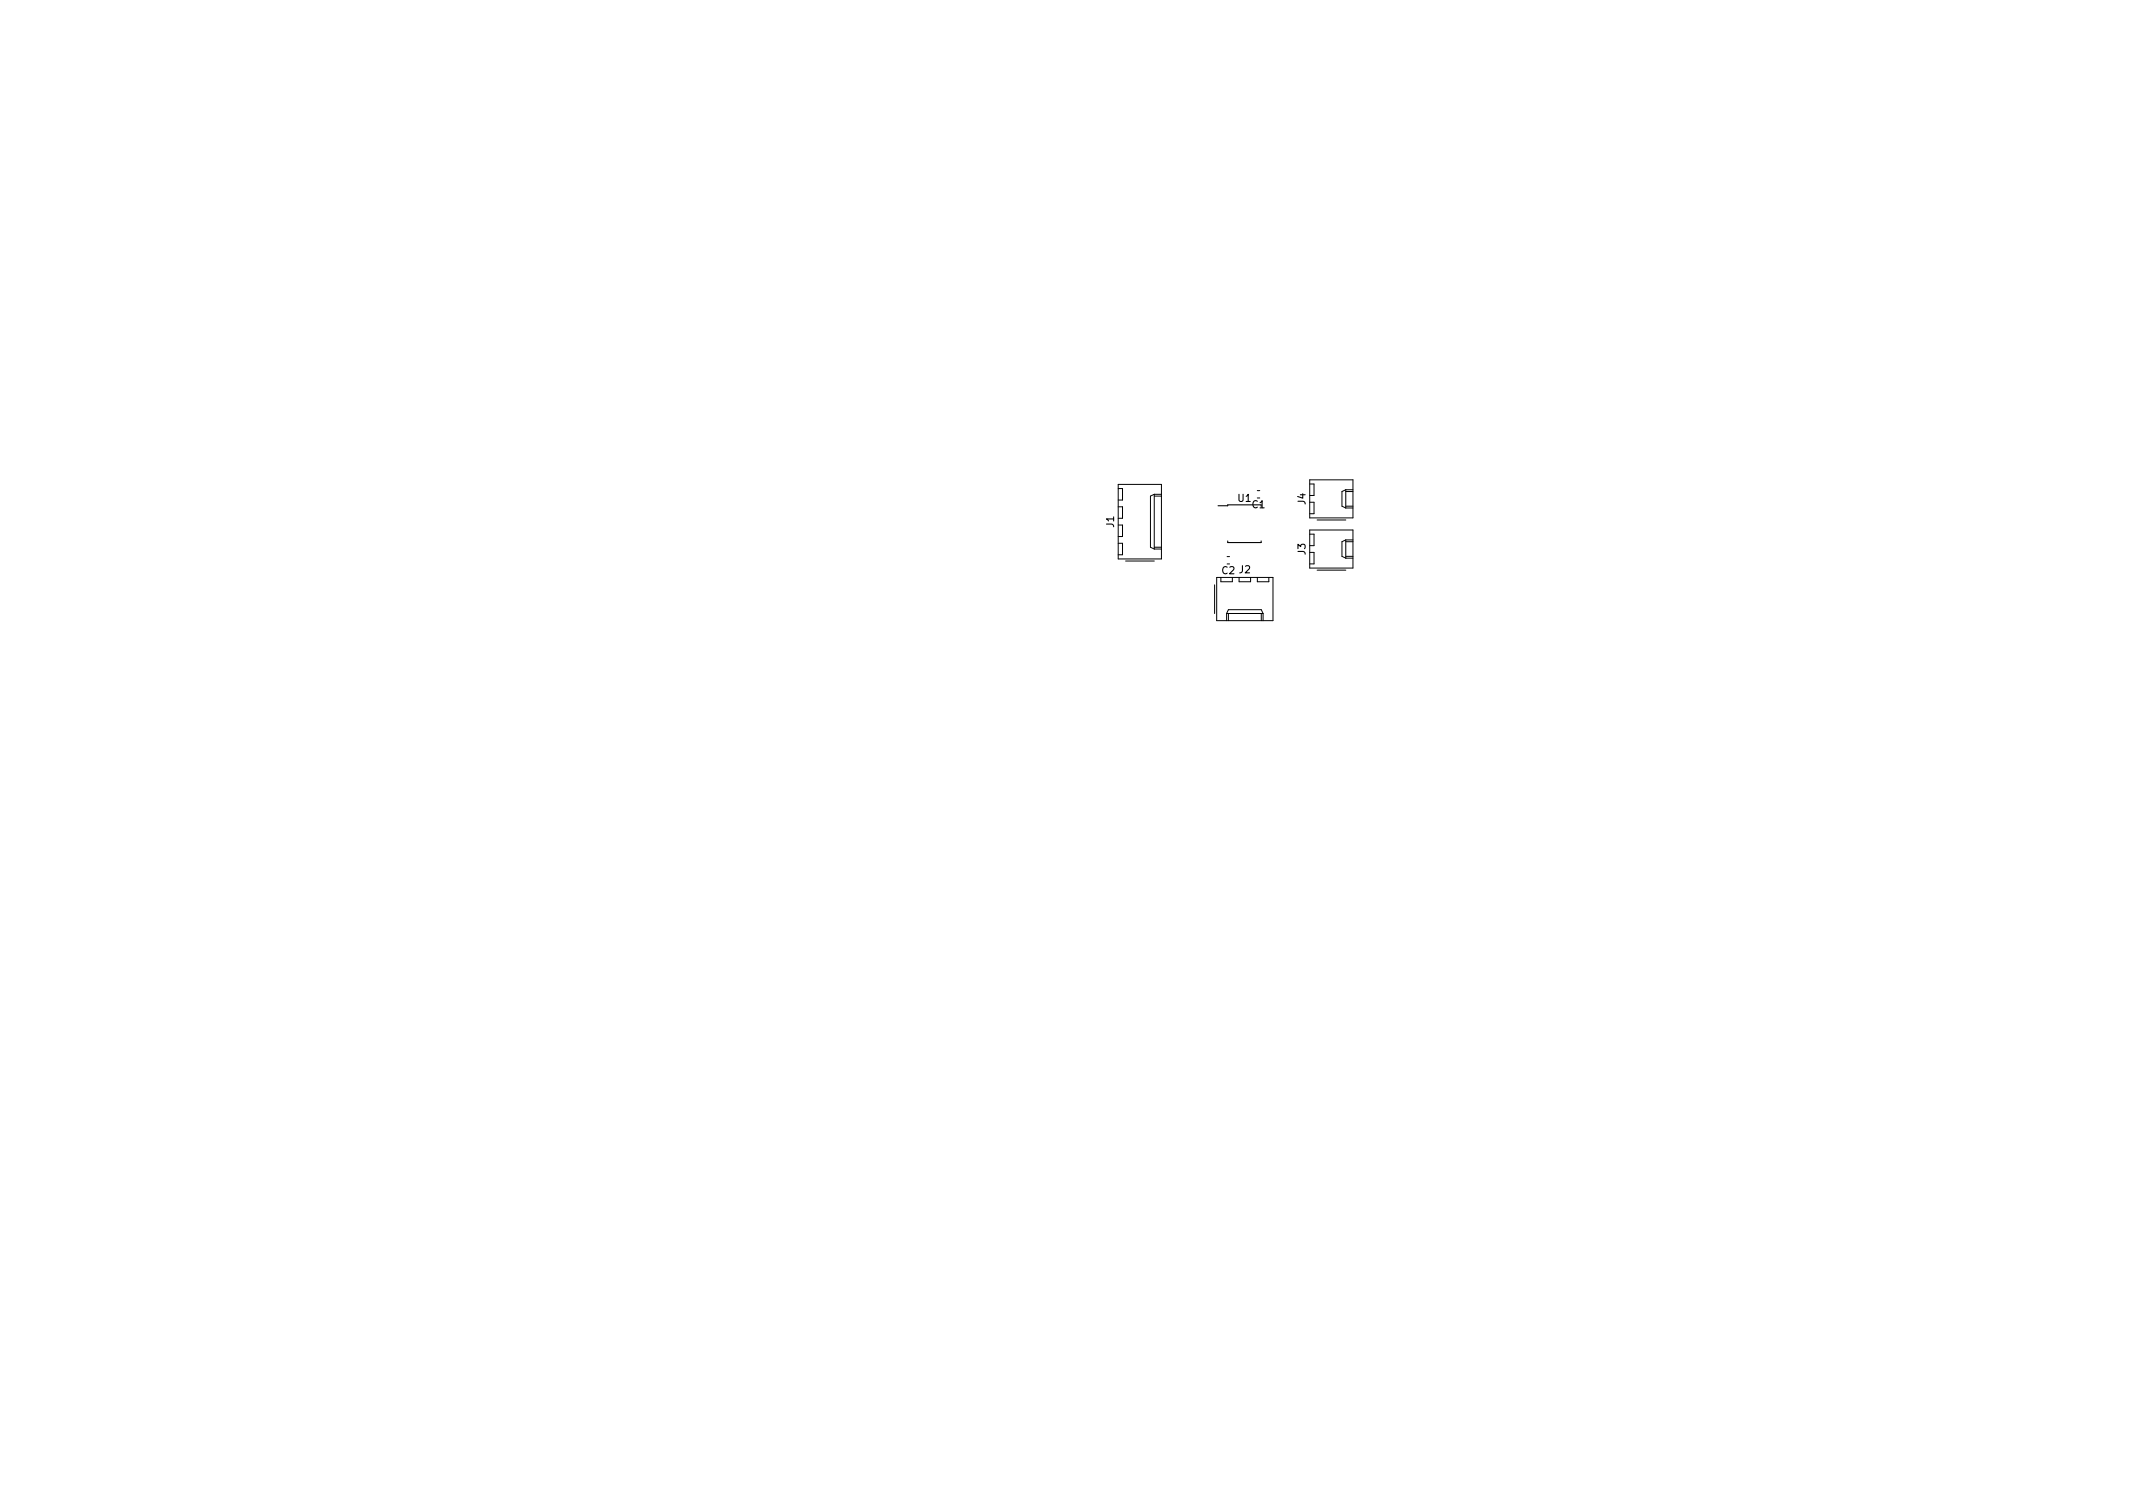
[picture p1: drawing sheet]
<svg xmlns="http://www.w3.org/2000/svg" width="297mm" height="210mm" viewBox="0 0 297 210" stroke-linecap="round" stroke-linejoin="round" font-family="sans-serif">
<defs><g id="words">
<g font-size="1.4">
<text x="172.4" y="69.9">U1</text>
<text x="174.4" y="70.8">C1</text>
<text x="181.8" y="70.2" transform="rotate(-90 181.8 70.2)">J4</text>
<text x="155.1" y="73.4" transform="rotate(-90 155.1 73.4)">J1</text>
<text x="181.8" y="77.2" transform="rotate(-90 181.8 77.2)">J3</text>
<text x="170.2" y="79.9">C2 J2</text>
</g>
</g></defs>
<g fill="none" stroke="#000" stroke-width=".14">
<path d="M155.7 67.4h6v10.4h-6zM155.7 75.6h.6v1.6h-.6M155.7 68h.6v1.6h-.6M155.7 70.6h.6v1.6h-.6M155.7 73.1h.6v1.6h-.6M156.8 78.1h3.9M160.7 76.4h1M160.7 68.8v7.6M160.7 68.8h1M160.7 68.8l-.5 .3v7.1l.5 .2M160.7 76.2h1M160.7 69.1h1"/>
<path d="M170.9 77.5h.3M175.1 68.3h.3M182.4 73.8h6v5.3h-6zM182.4 66.8h6v5.3h-6zM182.4 76.9h.6v1.6h-.6M182.4 67.4h.6v1.6h-.6M182.4 69.9h.6v1.6h-.6M182.4 74.4h.6v1.6h-.6M183.4 79.4h4M183.4 72.4h4M187.4 77.7h1M187.4 68.2v2.5"/>
<path d="M187.4 75.2v2.5M187.4 75.2h1M187.4 75.2l-.5 .2v2.1l.5 .2M187.4 68.2l-.5 .2v2.1l.5 .2M187.4 77.5h1M187.4 75.4h1M187.4 68.4h1M187.4 70.5h1M187.4 68.2h1M187.4 70.7h1M169.1 81.4v4M169.4 80.4h7.9v6h-7.9z"/>
<path d="M170 80.4v.6h1.6v-.6M170.8 85.4v1M170.8 85.4h5.1M170.8 85.4l.3-.5h4.5l.3 .5M171.1 85.4v1M172.6 80.4v.6h1.6v-.6M175.1 80.4v.6h1.6v-.6M175.6 85.4v1M175.9 85.4v1"/>
</g>
<path d="M171 75.3v.2h4.6v-.2M175.6 70.3h-4.6v.1h-1.4" fill="none" stroke="#000" stroke-width=".15"/>
<use href="#words"/>
</svg>
